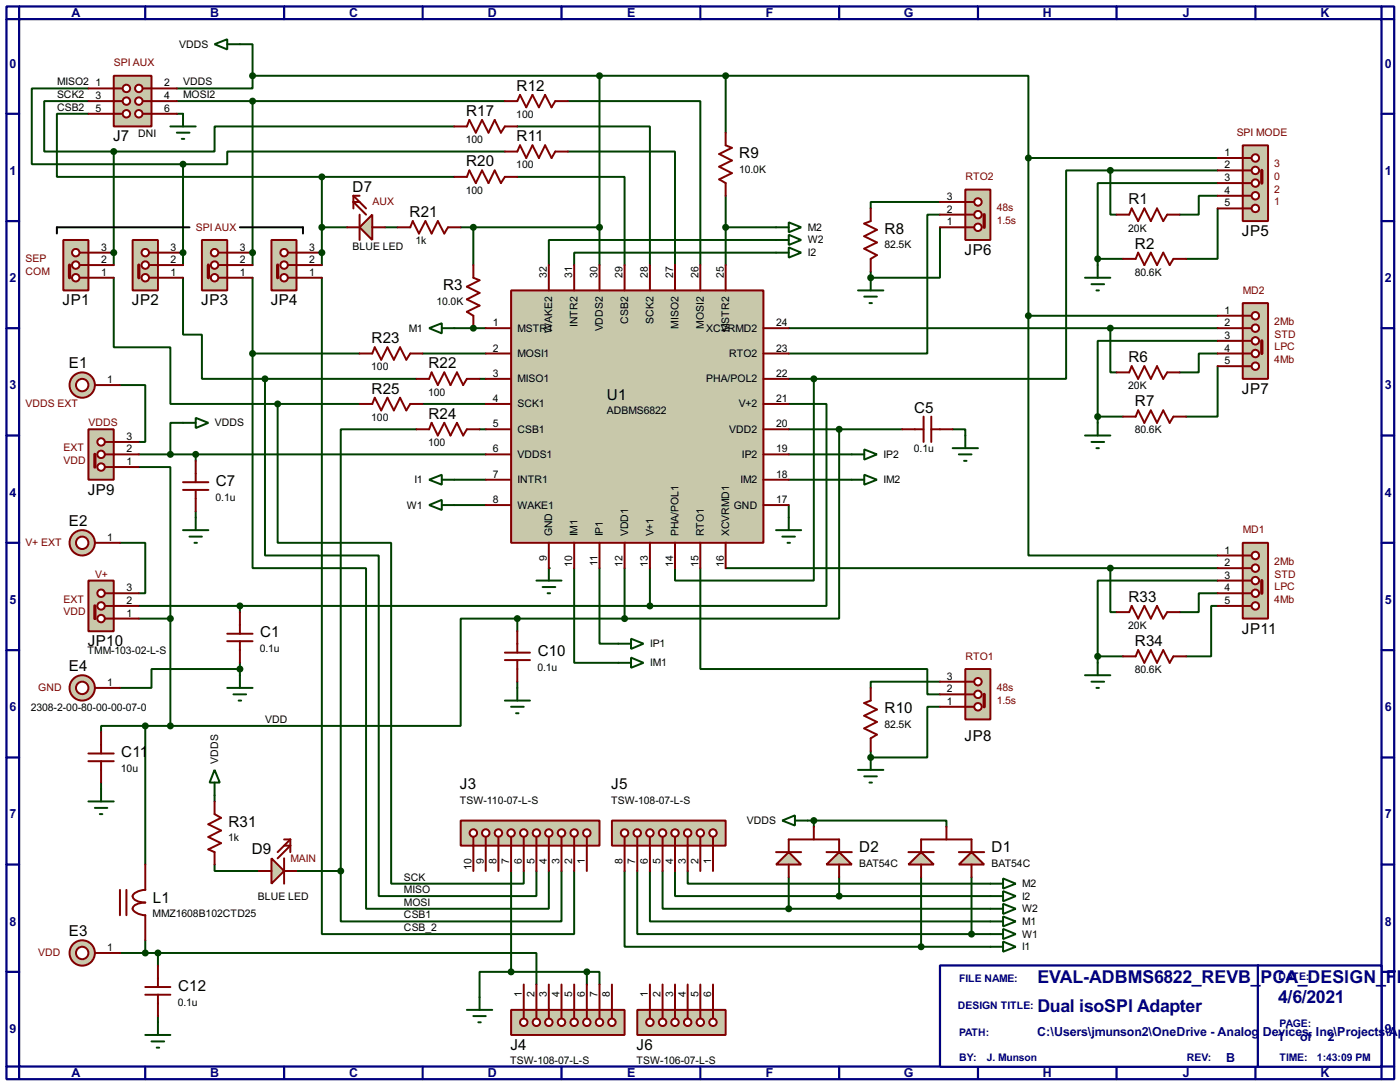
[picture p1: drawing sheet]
<svg xmlns="http://www.w3.org/2000/svg" width="282mm" height="218mm" viewBox="0 0 282 218" stroke-linecap="round" stroke-linejoin="round" font-family="sans-serif">
<defs><g id="words">
<g font-size="4" fill="#000080">
<text x="208.9" y="197.9">EVAL-ADBMS6822_REVB_</text>
<text x="253.8" y="197.9">PCA_DESIGN_</text>
<text x="279" y="197.9">F</text>
<text x="281.2" y="197.9">I</text>
<text x="208.9" y="203.6">Dual isoSPI Adapter</text>
<text x="257.4" y="201.9">4/6/2021</text>
</g>
<g font-size="3.4">
<text x="93.9" y="23.3">R17</text>
<text x="104" y="18.3">R12</text>
<text x="22.8" y="28.5">J7</text>
<text x="104" y="28.5">R11</text>
<text x="93.9" y="33.5">R20</text>
<text x="148.9" y="31.8">R9</text>
<text x="71" y="38.6">D7</text>
<text x="227.2" y="41.2">R1</text>
<text x="82.5" y="43.7">R21</text>
<text x="178.1" y="47.1">R8</text>
<text x="250.1" y="47.5">JP5</text>
<text x="194.2" y="51.3">JP6</text>
<text x="228.5" y="50.1">R2</text>
<text x="89.2" y="58.5">R3</text>
<text x="12.6" y="61.4">JP1</text>
<text x="26.6" y="61.4">JP2</text>
<text x="40.5" y="61.4">JP3</text>
<text x="54.5" y="61.4">JP4</text>
<text x="74.8" y="69.1">R23</text>
<text x="13.9" y="74.1">E1</text>
<text x="86.3" y="74.1">R22</text>
<text x="227.2" y="72.9">R6</text>
<text x="74.8" y="79.3">R25</text>
<text x="122.2" y="80.5">U1</text>
<text x="184.1" y="83.1">C5</text>
<text x="228.5" y="81.8">R7</text>
<text x="250.1" y="79.3">JP7</text>
<text x="86.3" y="84.3">R24</text>
<text x="17.7" y="99.6">JP9</text>
<text x="43.5" y="97.9">C7</text>
<text x="13.9" y="105.9">E2</text>
<text x="227.2" y="121.2">R33</text>
<text x="17.7" y="130.1">JP10</text>
<text x="52.4" y="128.3">C1</text>
<text x="228.5" y="130.1">R34</text>
<text x="250.1" y="127.5">JP11</text>
<text x="13.9" y="135.1">E4</text>
<text x="108.3" y="132.1">C10</text>
<text x="178.1" y="143.6">R10</text>
<text x="194.2" y="149.1">JP8</text>
<text x="24.4" y="152.5">C11</text>
<text x="92.6" y="158.8">J3</text>
<text x="123.1" y="158.8">J5</text>
<text x="46" y="166.4">R31</text>
<text x="50.7" y="172">D9</text>
<text x="173" y="171.5">D2</text>
<text x="199.7" y="171.5">D1</text>
<text x="30.8" y="181.7">L1</text>
<text x="13.9" y="188.5">E3</text>
<text x="35.9" y="199.5">C12</text>
<text x="102.8" y="211.3">J4</text>
<text x="128.2" y="211.3">J6</text>
</g>
<g font-size="2.8" fill="#000080">
<text x="14.4" y="3.4">A</text>
<text x="42.3" y="3.4">B</text>
<text x="70.3" y="3.4">C</text>
<text x="98.2" y="3.4">D</text>
<text x="126.2" y="3.4">E</text>
<text x="154.2" y="3.4">F</text>
<text x="181.9" y="3.4">G</text>
<text x="210" y="3.4">H</text>
<text x="238.1" y="3.4">J</text>
<text x="265.9" y="3.4">K</text>
<text x="1.9" y="13.6">0</text>
<text x="278.8" y="13.6">0</text>
<text x="1.9" y="35.2">1</text>
<text x="278.8" y="35.2">1</text>
<text x="1.9" y="56.8">2</text>
<text x="278.8" y="56.8">2</text>
<text x="1.9" y="78.3">3</text>
<text x="278.8" y="78.3">3</text>
<text x="1.9" y="100">4</text>
<text x="278.8" y="100">4</text>
<text x="1.9" y="121.6">5</text>
<text x="278.8" y="121.6">5</text>
<text x="1.9" y="143.1">6</text>
<text x="278.8" y="143.1">6</text>
<text x="1.9" y="164.7">7</text>
<text x="278.8" y="164.7">7</text>
<text x="1.9" y="186.3">8</text>
<text x="278.8" y="186.3">8</text>
<text x="1.9" y="207.9">9</text>
<text x="208.8" y="208.6">C:\Users\jmunson2\OneDrive - Analog</text>
<text x="254.2" y="208.6">Devices, Inc\Projects</text>
<text x="257.2" y="209.6">1</text>
<text x="261.8" y="209.6">of</text>
<text x="267.4" y="209.6">2</text>
<text x="278.8" y="207.9">9</text>
<text x="278.9" y="208.6">\A</text>
<text x="281.5" y="208.6">p</text>
<text x="246.8" y="213.7">B</text>
<text x="14.4" y="216.8">A</text>
<text x="42.3" y="216.8">B</text>
<text x="70.3" y="216.8">C</text>
<text x="98.2" y="216.8">D</text>
<text x="126.2" y="216.8">E</text>
<text x="154.2" y="216.8">F</text>
<text x="181.9" y="216.8">G</text>
<text x="210" y="216.8">H</text>
<text x="238.1" y="216.8">J</text>
<text x="265.9" y="216.8">K</text>
</g>
<g font-size="2.4">
<text x="36.1" y="9.6">VDDS</text>
<text x="11.5" y="17.2">MISO2</text>
<text x="19.2" y="17.4">1</text>
<text x="33.1" y="17.4">2</text>
<text x="36.9" y="17.2">VDDS</text>
<text x="11.5" y="19.8">SCK2</text>
<text x="11.5" y="22.3">CSB2</text>
<text x="19.2" y="20">3</text>
<text x="19.2" y="22.5">5</text>
<text x="33.1" y="20">4</text>
<text x="33.1" y="22.5">6</text>
<text x="36.9" y="19.8">MOSI2</text>
<text x="104" y="23.7">100</text>
<text x="27.8" y="27.5">DNI</text>
<text x="93.8" y="28.8">100</text>
<text x="104" y="33.9">100</text>
<text x="148.8" y="34.8">10.0K</text>
<text x="246.6" y="31.4">1</text>
<text x="246.6" y="33.9">2</text>
<text x="93.8" y="39">100</text>
<text x="190.7" y="40.2">3</text>
<text x="246.6" y="36.4">3</text>
<text x="246.6" y="39">4</text>
<text x="246.6" y="41.6">5</text>
<text x="162.6" y="46.5">M2</text>
<text x="190.7" y="45.4">1</text>
<text x="190.7" y="42.8">2</text>
<text x="227.2" y="46.6">20K</text>
<text x="20.4" y="52.9">2</text>
<text x="20.4" y="50.4">3</text>
<text x="34.3" y="52.9">2</text>
<text x="34.3" y="50.4">3</text>
<text x="48.3" y="52.9">2</text>
<text x="48.3" y="50.4">3</text>
<text x="62.3" y="52.9">2</text>
<text x="62.3" y="50.4">3</text>
<text x="71" y="50.4">BLUE LED</text>
<text x="83.7" y="49.1">1k</text>
<text x="162.6" y="49">W2</text>
<text x="162.6" y="51.5">I2</text>
<text x="178.1" y="50">82.5K</text>
<text x="20.4" y="55.5">1</text>
<text x="34.3" y="55.5">1</text>
<text x="48.3" y="55.5">1</text>
<text x="62.3" y="55.5">1</text>
<text x="110.1" y="55.9" transform="rotate(-90 110.1 55.9)">32</text>
<text x="115.2" y="55.9" transform="rotate(-90 115.2 55.9)">31</text>
<text x="120.3" y="55.9" transform="rotate(-90 120.3 55.9)">30</text>
<text x="125.4" y="55.9" transform="rotate(-90 125.4 55.9)">29</text>
<text x="130.5" y="55.9" transform="rotate(-90 130.5 55.9)">28</text>
<text x="135.5" y="55.9" transform="rotate(-90 135.5 55.9)">27</text>
<text x="140.6" y="55.9" transform="rotate(-90 140.6 55.9)">26</text>
<text x="145.7" y="55.9" transform="rotate(-90 145.7 55.9)">25</text>
<text x="228.5" y="55.4">80.6K</text>
<text x="87.9" y="61.4">10.0K</text>
<text x="99.2" y="65.6">1</text>
<text x="116.3" y="65.8" transform="rotate(-90 116.3 65.8)">INTR2</text>
<text x="126.5" y="65.2" transform="rotate(-90 126.5 65.2)">CSB2</text>
<text x="131.6" y="65.2" transform="rotate(-90 131.6 65.2)">SCK2</text>
<text x="156.3" y="65.6">24</text>
<text x="246.6" y="63.1">1</text>
<text x="246.6" y="65.6">2</text>
<text x="82.3" y="66.7">M1</text>
<text x="99.2" y="70.8">2</text>
<text x="104.2" y="66.7">MSTR1</text>
<text x="104.2" y="71.9">MOSI1</text>
<text x="111.2" y="67" transform="rotate(-90 111.2 67)">WAKE2</text>
<text x="121.4" y="66.7" transform="rotate(-90 121.4 66.7)">VDDS2</text>
<text x="136.6" y="66.1" transform="rotate(-90 136.6 66.1)">MISO2</text>
<text x="141.7" y="66.1" transform="rotate(-90 141.7 66.1)">MOSI2</text>
<text x="142.2" y="66.7">XCVRMD2</text>
<text x="146.8" y="71.9">RTO2</text>
<text x="146.8" y="66.8" transform="rotate(-90 146.8 66.8)">MSTR2</text>
<text x="156.3" y="70.8">23</text>
<text x="246.6" y="68.2">3</text>
<text x="246.6" y="70.8">4</text>
<text x="21.6" y="77.1">1</text>
<text x="74.8" y="74.5">100</text>
<text x="99.2" y="75.8">3</text>
<text x="104.2" y="76.9">MISO1</text>
<text x="142.2" y="76.9">PHA/POL2</text>
<text x="156.3" y="75.8">22</text>
<text x="246.6" y="73.3">5</text>
<text x="86.2" y="79.6">100</text>
<text x="99.2" y="80.9">4</text>
<text x="104.2" y="82">SCK1</text>
<text x="122.2" y="83.4">ADBMS6822</text>
<text x="148.7" y="82">V+2</text>
<text x="156.3" y="80.9">21</text>
<text x="227.2" y="78.3">20K</text>
<text x="25.5" y="88.5">3</text>
<text x="43.2" y="85.8">VDDS</text>
<text x="74.8" y="84.7">100</text>
<text x="86.2" y="89.8">100</text>
<text x="99.2" y="86">5</text>
<text x="104.2" y="87.1">CSB1</text>
<text x="146.8" y="87.1">VDD2</text>
<text x="156.3" y="86">20</text>
<text x="228.5" y="87.2">80.6K</text>
<text x="25.5" y="93.6">1</text>
<text x="25.5" y="91.1">2</text>
<text x="99.2" y="91.1">6</text>
<text x="104.2" y="92.2">VDDS1</text>
<text x="149.4" y="92.2">IP2</text>
<text x="156.3" y="91.1">19</text>
<text x="177.9" y="92.2">IP2</text>
<text x="184" y="91.1">0.1u</text>
<text x="43.4" y="100.8">0.1u</text>
<text x="83.4" y="97.3">I1</text>
<text x="99.2" y="96.2">7</text>
<text x="99.2" y="101.2">8</text>
<text x="104.2" y="97.3">INTR1</text>
<text x="149.1" y="97.3">IM2</text>
<text x="156.3" y="101.2">17</text>
<text x="156.3" y="96.2">18</text>
<text x="177.9" y="97.3">IM2</text>
<text x="81.9" y="102.4">W1</text>
<text x="104.2" y="102.4">WAKE1</text>
<text x="111.2" y="108" transform="rotate(-90 111.2 108)">GND</text>
<text x="116.3" y="108" transform="rotate(-90 116.3 108)">IM1</text>
<text x="121.4" y="108" transform="rotate(-90 121.4 108)">IP1</text>
<text x="126.5" y="108" transform="rotate(-90 126.5 108)">VDD1</text>
<text x="131.6" y="108" transform="rotate(-90 131.6 108)">V+1</text>
<text x="136.6" y="108" transform="rotate(-90 136.6 108)">PHA/POL1</text>
<text x="141.7" y="108" transform="rotate(-90 141.7 108)">RTO1</text>
<text x="146.8" y="108" transform="rotate(-90 146.8 108)">XCVRMD1</text>
<text x="147.7" y="102.4">GND</text>
<text x="21.6" y="108.9">1</text>
<text x="110.1" y="113" transform="rotate(-90 110.1 113)">9</text>
<text x="120.3" y="114" transform="rotate(-90 120.3 114)">11</text>
<text x="246.6" y="111.4">1</text>
<text x="246.6" y="114">2</text>
<text x="25.5" y="119">3</text>
<text x="115.2" y="114.1" transform="rotate(-90 115.2 114.1)">10</text>
<text x="125.4" y="114.1" transform="rotate(-90 125.4 114.1)">12</text>
<text x="130.5" y="114.1" transform="rotate(-90 130.5 114.1)">13</text>
<text x="135.5" y="114.1" transform="rotate(-90 135.5 114.1)">14</text>
<text x="140.6" y="114.1" transform="rotate(-90 140.6 114.1)">15</text>
<text x="145.7" y="114.1" transform="rotate(-90 145.7 114.1)">16</text>
<text x="246.6" y="116.5">3</text>
<text x="246.6" y="119">4</text>
<text x="25.5" y="124.1">1</text>
<text x="25.5" y="121.6">2</text>
<text x="246.6" y="121.6">5</text>
<text x="17.6" y="131.7">TMM-103-02-L-S</text>
<text x="52.3" y="131.3">0.1u</text>
<text x="130.9" y="130.3">IP1</text>
<text x="227.2" y="126.6">20K</text>
<text x="108.2" y="135.1">0.1u</text>
<text x="130.9" y="134.1">IM1</text>
<text x="190.7" y="136.8">3</text>
<text x="228.5" y="135.5">80.6K</text>
<text x="6.2" y="143.1">2308-2-00-80-00-00-07-0</text>
<text x="21.6" y="138.1">1</text>
<text x="190.7" y="141.9">1</text>
<text x="190.7" y="139.4">2</text>
<text x="53.4" y="145.5">VDD</text>
<text x="178.1" y="146.5">82.5K</text>
<text x="24.4" y="155.4">10u</text>
<text x="43.9" y="153.7" transform="rotate(-90 43.9 153.7)">VDDS</text>
<text x="92.6" y="161.8">TSW-110-07-L-S</text>
<text x="123" y="161.8">TSW-108-07-L-S</text>
<text x="150.4" y="165.9">VDDS</text>
<text x="45.9" y="169.4">1k</text>
<text x="97.4" y="173.9" transform="rotate(-90 97.4 173.9)">9</text>
<text x="100" y="173.9" transform="rotate(-90 100 173.9)">8</text>
<text x="102.5" y="173.9" transform="rotate(-90 102.5 173.9)">7</text>
<text x="105.1" y="173.9" transform="rotate(-90 105.1 173.9)">6</text>
<text x="107.6" y="173.9" transform="rotate(-90 107.6 173.9)">5</text>
<text x="110.1" y="173.9" transform="rotate(-90 110.1 173.9)">4</text>
<text x="112.7" y="173.9" transform="rotate(-90 112.7 173.9)">3</text>
<text x="115.2" y="173.9" transform="rotate(-90 115.2 173.9)">2</text>
<text x="117.8" y="173.9" transform="rotate(-90 117.8 173.9)">1</text>
<text x="125.4" y="173.9" transform="rotate(-90 125.4 173.9)">8</text>
<text x="127.9" y="173.9" transform="rotate(-90 127.9 173.9)">7</text>
<text x="130.5" y="173.9" transform="rotate(-90 130.5 173.9)">6</text>
<text x="133" y="173.9" transform="rotate(-90 133 173.9)">5</text>
<text x="135.5" y="173.9" transform="rotate(-90 135.5 173.9)">4</text>
<text x="138.1" y="173.9" transform="rotate(-90 138.1 173.9)">3</text>
<text x="140.6" y="173.9" transform="rotate(-90 140.6 173.9)">2</text>
<text x="143.2" y="173.9" transform="rotate(-90 143.2 173.9)">1</text>
<text x="81.3" y="179.8">MISO</text>
<text x="81.3" y="177.3">SCK</text>
<text x="94.9" y="175.1" transform="rotate(-90 94.9 175.1)">10</text>
<text x="173" y="174.5">BAT54C</text>
<text x="199.6" y="174.5">BAT54C</text>
<text x="205.8" y="178.6">M2</text>
<text x="30.7" y="184.6">MMZ1608B102CTD25</text>
<text x="51.9" y="181.2">BLUE LED</text>
<text x="81.3" y="184.9">CSB1</text>
<text x="81.3" y="182.3">MOSI</text>
<text x="205.8" y="181.1">I2</text>
<text x="205.8" y="183.6">W2</text>
<text x="21.6" y="191.4">1</text>
<text x="81.3" y="187.4">CSB_2</text>
<text x="205.8" y="186.2">M1</text>
<text x="205.8" y="188.7">W1</text>
<text x="205.8" y="191.3">I1</text>
<text x="35.8" y="202.4">0.1u</text>
<text x="105" y="200.7" transform="rotate(-90 105 200.7)">1</text>
<text x="107.6" y="200.7" transform="rotate(-90 107.6 200.7)">2</text>
<text x="110.1" y="200.7" transform="rotate(-90 110.1 200.7)">3</text>
<text x="112.6" y="200.7" transform="rotate(-90 112.6 200.7)">4</text>
<text x="115.2" y="200.7" transform="rotate(-90 115.2 200.7)">5</text>
<text x="117.8" y="200.7" transform="rotate(-90 117.8 200.7)">6</text>
<text x="120.3" y="200.7" transform="rotate(-90 120.3 200.7)">7</text>
<text x="122.8" y="200.7" transform="rotate(-90 122.8 200.7)">8</text>
<text x="130.5" y="200.7" transform="rotate(-90 130.5 200.7)">1</text>
<text x="133" y="200.7" transform="rotate(-90 133 200.7)">2</text>
<text x="135.5" y="200.7" transform="rotate(-90 135.5 200.7)">3</text>
<text x="138" y="200.7" transform="rotate(-90 138 200.7)">4</text>
<text x="140.6" y="200.7" transform="rotate(-90 140.6 200.7)">5</text>
<text x="143.2" y="200.7" transform="rotate(-90 143.2 200.7)">6</text>
<text x="102.7" y="214.2">TSW-108-07-L-S</text>
<text x="128.1" y="214.2">TSW-106-07-L-S</text>
</g>
<g font-size="2.4" fill="#800000">
<text x="22.9" y="13.4">SPI AUX</text>
<text x="249" y="27.4">SPI MODE</text>
<text x="256.6" y="33.7">3</text>
<text x="75" y="41.3">AUX</text>
<text x="194.4" y="36.2">RTO2</text>
<text x="256.6" y="36.2">0</text>
<text x="256.6" y="38.8">2</text>
<text x="256.6" y="41.3">1</text>
<text x="39.4" y="46.4">SPI AUX</text>
<text x="200.7" y="42.6">48s</text>
<text x="200.7" y="45.1">1.5s</text>
<text x="5.1" y="52.8">SEP</text>
<text x="5.1" y="55.3">COM</text>
<text x="250.2" y="59.1">MD2</text>
<text x="256.6" y="65.5">2Mb</text>
<text x="256.6" y="68">STD</text>
<text x="256.6" y="70.5">LPC</text>
<text x="256.6" y="73">4Mb</text>
<text x="5.1" y="82">VDDS EXT</text>
<text x="17.8" y="85.7">VDDS</text>
<text x="12.8" y="90.8">EXT</text>
<text x="12.8" y="93.4">VDD</text>
<text x="250.2" y="107.4">MD1</text>
<text x="5.1" y="109.9">V+ EXT</text>
<text x="256.6" y="113.7">2Mb</text>
<text x="19.1" y="116.3">V+</text>
<text x="256.6" y="116.3">STD</text>
<text x="256.6" y="118.8">LPC</text>
<text x="12.8" y="121.3">EXT</text>
<text x="12.8" y="123.9">VDD</text>
<text x="256.6" y="121.3">4Mb</text>
<text x="194.4" y="132.8">RTO1</text>
<text x="7.7" y="139.1">GND</text>
<text x="200.7" y="139.1">48s</text>
<text x="200.7" y="141.7">1.5s</text>
<text x="58.5" y="173.4">MAIN</text>
<text x="7.7" y="192.5">VDD</text>
</g>
<g font-size="2.4" fill="#000080">
<text x="193.1" y="197.7">FILE NAME:</text>
<text x="257.4" y="197.2">DATE:</text>
<text x="192.8" y="203.1">DESIGN TITLE:</text>
<text x="193.1" y="208.5">PATH:</text>
<text x="257.6" y="206.6">PAGE:</text>
<text x="193.1" y="213.5">BY:</text>
<text x="198.7" y="213.5">J. Munson</text>
<text x="238.9" y="213.5">REV:</text>
<text x="257.6" y="213.5">TIME:</text>
<text x="265.2" y="213.5">1:43:09 PM</text>
</g>
</g></defs>
<g fill="none" stroke="#000080" stroke-width=".45">
<path d="M1.3 1.3h279.4v215.9h-279.4zM3.9 3.9h274.3v210.8h-274.3zM3.9 1.3v2.6h-2.6M29.3 1.3v2.6M57.2 1.3v2.6M85.1 1.3v2.6M113.1 1.3v2.6M141 1.3v2.6M169 1.3v2.6M196.9 1.3v2.6M224.8 1.3v2.6M252.8 1.3v2.6"/>
<path d="M278.2 1.3v2.6h2.5M1.3 22.9h2.6M278.2 22.9h2.5M1.3 44.5h2.6M278.2 44.5h2.5M1.3 66.1h2.6M278.2 66.1h2.5M1.3 87.7h2.6M278.2 87.7h2.5M1.3 109.3h2.6M278.2 109.3h2.5M1.3 130.9h2.6"/>
<path d="M278.2 130.9h2.5M1.3 152.5h2.6M278.2 152.5h2.5M1.3 174h2.6M278.2 174h2.5M1.3 195.6h2.6M278.2 195.6h2.5M1.3 214.7h2.6v2.5M29.3 214.7v2.5M57.2 214.7v2.5M85.1 214.7v2.5M113.1 214.7v2.5"/>
<path d="M141 214.7v2.5M169 214.7v2.5M196.9 214.7v2.5M224.8 214.7v2.5M252.8 214.7v2.5M280.7 214.7h-2.5v2.5"/>
</g>
<path d="M189.3 194.3h88.9v20.4h-88.9z" fill="#fff" stroke="#000080" stroke-width=".45"/>
<path d="M253.3 194.3v20.4" fill="none" stroke="#000080" stroke-width=".45"/>
<g fill="none" stroke="#004000" stroke-width=".4">
<path d="M146.1 39.4v6.4h10.2M91.5 66.1h3.8M181.7 86.4h-12.7v38.1h-64.8v2.6M191.8 86.4h2.6v1.3M104.2 137.2v1.3M20.4 157.5v1.3M43.2 174v1.3h8.9M59.7 175.3h8.9v10.2h44.5v-10.2M102.9 175.3v20.3M130.9 175.3v10.2h68.5M138.5 175.3v2.6h60.9M102.9 195.6h-6.3v5.1"/>
<path d="M102.9 195.6h15.3M118.2 195.6h2.5v2.6M118.2 195.6v2.6"/>
</g>
<circle cx="95.3" cy="66.1" r=".2" fill="#004000"/>
<g fill="none" stroke="#004000" stroke-width=".4">
<path d="M104.2 25.5h26.7v27.9M114.4 20.4h26.6v33M114.4 30.5h21.5v22.9M146.1 45.8v7.6M156.3 50.9h-40.7v2.5M156.3 48.3h-45.8v5.1M95.3 66.1h2.5M158.8 76.3h5.1M91.5 96.6h6.3M158.8 81.3h7.6v40.7h-35.5M158.8 86.4h10.2M24.2 109.3h5.1v10.1h-1.3"/>
<path d="M91.5 101.7h6.3M104.2 124.5h-11.4v21.6h-58.5"/>
</g>
<circle cx="110.5" cy="114.4" r=".2" fill="#004000"/>
<g fill="none" stroke="#004000" stroke-width=".4">
<path d="M17.8 17.8h-11.4v15.3h39.4v-2.6h55.9M17.8 20.4h-8.9v10.1h14M22.9 30.5v20.4M35.6 22.9h1.3M35.6 20.4h66.1M91.5 25.5h-48.3v5h-20.3M104.2 35.6h21.6v17.8M64.8 55.9v132.1h50.8v-12.7M64.8 45.8h5.1M77.5 45.8h2.6M24.2 77.5h5.1v11.5h-1.3M163.9 76.3v40.6h-28v-2.5"/>
<path d="M28 94h6.3v30.5M28 91.5h69.8M36.9 85.1h-2.6v6.4M39.4 91.5v1.3M39.4 102.9v1.3M125.8 114.4v10.1M130.9 114.4v7.6h-102.9M28 124.5h6.3M34.3 124.5v21.6h-5M48.3 134.7h-17.8v3.8h-6.3M48.3 122v1.2M48.3 133.4v2.5"/>
<path d="M29.3 146.1h-8.9v1.3M29.3 146.1v27.9M125.8 175.3v15.3h59.7M128.3 175.3v12.7h67.3M133.4 175.3v7.6h25.4M135.9 175.3v5.1h33.1M158.8 176.6v6.3M162.6 165.2h1.3M163.9 165.2h26.7v1.2M163.9 165.2v1.2M169 176.6v3.8M185.5 176.6v14"/>
<path d="M195.6 176.6v11.4M158.8 182.9h40.6M169 180.4h30.4M185.5 190.6h13.9M195.6 188h3.8"/>
</g>
<circle cx="22.9" cy="50.9" r=".2" fill="#004000"/>
<path d="M36.9 33.1v17.8M22.9 50.9v2.5" fill="none" stroke="#004000" stroke-width=".4"/>
<circle cx="36.9" cy="50.9" r=".2" fill="#004000"/>
<path d="M50.9 20.4v30.5M36.9 50.9v2.5" fill="none" stroke="#004000" stroke-width=".4"/>
<circle cx="50.9" cy="50.9" r=".2" fill="#004000"/>
<path d="M50.9 50.9v2.5M64.8 45.8v5.1" fill="none" stroke="#004000" stroke-width=".4"/>
<circle cx="64.8" cy="50.9" r=".2" fill="#004000"/>
<g fill="none" stroke="#004000" stroke-width=".4">
<path d="M223.6 34.3v8.9h1.2M223.6 34.3h-8.9v42h-50.8M223.6 34.3h21.6M245.2 39.4h-3.8v3.8h-3.9M245.2 36.9h-24.2v15.2M245.2 31.8h-38.1v31.8M64.8 50.9v2.5M175.3 54.7v1.2M189.3 43.2h-2.6v28h-27.9M189.3 40.7h-14v1.3M221 52.1v1.3M221 52.1h5.1"/>
<path d="M245.2 42v10.1h-6.4M158.8 66.1h86.4M207.1 63.6v48.2h38.1M207.1 63.6h38.1M223.6 66.1v8.9h1.2M245.2 71.2h-3.8v3.8h-3.9M245.2 73.7v10.2h-6.4M245.2 68.6h-24.2v15.3M158.8 91.5h12.7M158.8 96.6h12.7M221 83.9v1.2M221 83.9h5.1"/>
<path d="M115.6 114.4v19h8.9M120.7 114.4v15.2h3.8M146.1 114.4h99.1M223.6 114.4v8.8h1.2M245.2 119.4h-3.8v3.8h-3.9M245.2 116.9h-24.2v15.2M221 132.1v1.3M221 132.1h5.1M245.2 122h-1.3v10.1h-5.1"/>
</g>
<circle cx="175.3" cy="55.9" r=".2" fill="#004000"/>
<path d="M189.3 45.8v10.1h-14M141 114.4v20.3h45.7v5.1h2.6M189.3 137.2h-14v1.3M175.3 151.2v1.3" fill="none" stroke="#004000" stroke-width=".4"/>
<circle cx="175.3" cy="152.5" r=".2" fill="#004000"/>
<g fill="none" stroke="#004000" stroke-width=".4">
<path d="M48.3 8.9h2.6v6.4M50.9 15.3v2.5h-15.3M50.9 15.3h95.2M120.7 15.3v38.1M146.1 15.3h61v16.5M146.1 15.3v11.4M17.8 22.9h-6.3v12.7h53.3M64.8 35.6v10.2M64.8 35.6h26.7M22.9 55.9v14h11.4v11.4h21.6M36.9 55.9v11.5h3.8v8.9h12.7M50.9 55.9v15.3"/>
<path d="M92.8 45.8h27.9M95.3 45.8v7.6M50.9 71.2v43.2h22.8v68.5h36.8v-7.6M50.9 71.2h21.5M53.4 76.3v35.5h22.9v68.6h31.7v-5.1M53.4 76.3h30.5M85.1 71.2h12.7M96.6 76.3h1.2M55.9 81.3v28h22.9v68.6h26.7v-2.6M55.9 81.3h16.5M83.9 86.4h-15.3v88.9M85.1 81.3h12.7"/>
<path d="M96.6 86.4h1.2M158.8 101.7v2.5M104.2 138.5v2.5M20.4 158.8v2.5M101.7 141h5M102.9 142.3h2.6M103.9 143.6h.5M189.3 142.3h-2.6v10.2h-11.4M17.8 161.3h5.1M19.1 162.6h2.5M20.1 163.9h.5M43.2 160.1v1.2"/>
<path d="M24.2 191.8h7.6M29.3 189.3v2.5M31.8 191.8h76.2v6.4M31.8 191.8v2.6M31.8 204.5v1.3"/>
</g>
<path d="M181.7 86.4h4.3M186 83.9v5.1M187.5 83.9v5.1M187.5 86.4h4.3M43.2 161.3v2.6l1.3 .7-2.5 1.3 2.5 1.3-2.5 1.3 2.5 1.2-2.5 1.3 1.2 .5v2.5M29.3 198.7h5M31.8 194.4v4.3M29.3 200.2h5M31.8 200.2v4.3" fill="none" stroke="#800000" stroke-width=".4"/>
<path d="M128.3 203.3h17.8v5h-17.8z" fill="#c8c8aa" stroke="#800000" stroke-width=".4"/>
<path d="M130.9 203.3v1.7" fill="none" stroke="#800000" stroke-width=".4"/>
<circle cx="130.8" cy="205.8" r=".75" fill="#feffff" stroke="#800000" stroke-width=".4"/>
<path d="M133.4 203.3v1.7" fill="none" stroke="#800000" stroke-width=".4"/>
<circle cx="133.4" cy="205.8" r=".75" fill="#feffff" stroke="#800000" stroke-width=".4"/>
<path d="M135.9 203.3v1.7" fill="none" stroke="#800000" stroke-width=".4"/>
<circle cx="135.9" cy="205.8" r=".75" fill="#feffff" stroke="#800000" stroke-width=".4"/>
<path d="M138.5 203.3v1.7" fill="none" stroke="#800000" stroke-width=".4"/>
<circle cx="138.4" cy="205.8" r=".75" fill="#feffff" stroke="#800000" stroke-width=".4"/>
<path d="M141 203.3v1.7" fill="none" stroke="#800000" stroke-width=".4"/>
<circle cx="141" cy="205.8" r=".75" fill="#feffff" stroke="#800000" stroke-width=".4"/>
<path d="M143.6 203.3v1.7" fill="none" stroke="#800000" stroke-width=".4"/>
<circle cx="143.5" cy="205.8" r=".75" fill="#feffff" stroke="#800000" stroke-width=".4"/>
<path d="M130.9 198.2v5.1M133.4 198.2v5.1M135.9 198.2v5.1M138.5 198.2v5.1M141 198.2v5.1M143.6 198.2v5.1" fill="none" stroke="#800000" stroke-width=".4"/>
<path d="M92.8 165.2h27.9v5h-27.9z" fill="#c8c8aa" stroke="#800000" stroke-width=".4"/>
<path d="M118.2 168.5v1.7" fill="none" stroke="#800000" stroke-width=".4"/>
<circle cx="118.1" cy="167.7" r=".75" fill="#feffff" stroke="#800000" stroke-width=".4"/>
<path d="M115.6 168.5v1.7" fill="none" stroke="#800000" stroke-width=".4"/>
<circle cx="115.6" cy="167.7" r=".75" fill="#feffff" stroke="#800000" stroke-width=".4"/>
<path d="M113.1 168.5v1.7" fill="none" stroke="#800000" stroke-width=".4"/>
<circle cx="113" cy="167.7" r=".75" fill="#feffff" stroke="#800000" stroke-width=".4"/>
<path d="M110.5 168.5v1.7" fill="none" stroke="#800000" stroke-width=".4"/>
<circle cx="110.5" cy="167.7" r=".75" fill="#feffff" stroke="#800000" stroke-width=".4"/>
<path d="M108 168.5v1.7" fill="none" stroke="#800000" stroke-width=".4"/>
<circle cx="108" cy="167.7" r=".75" fill="#feffff" stroke="#800000" stroke-width=".4"/>
<path d="M105.5 168.5v1.7" fill="none" stroke="#800000" stroke-width=".4"/>
<circle cx="105.4" cy="167.7" r=".75" fill="#feffff" stroke="#800000" stroke-width=".4"/>
<path d="M102.9 168.5v1.7" fill="none" stroke="#800000" stroke-width=".4"/>
<circle cx="102.9" cy="167.7" r=".75" fill="#feffff" stroke="#800000" stroke-width=".4"/>
<path d="M100.4 168.5v1.7" fill="none" stroke="#800000" stroke-width=".4"/>
<circle cx="100.3" cy="167.7" r=".75" fill="#feffff" stroke="#800000" stroke-width=".4"/>
<path d="M97.8 168.5v1.7" fill="none" stroke="#800000" stroke-width=".4"/>
<circle cx="97.8" cy="167.7" r=".75" fill="#feffff" stroke="#800000" stroke-width=".4"/>
<path d="M95.3 168.5v1.7" fill="none" stroke="#800000" stroke-width=".4"/>
<circle cx="95.3" cy="167.7" r=".75" fill="#feffff" stroke="#800000" stroke-width=".4"/>
<path d="M95.3 170.2v5.1M97.8 170.2v5.1M100.4 170.2v5.1M102.9 170.2v5.1M105.5 170.2v5.1M108 170.2v5.1M110.5 170.2v5.1M113.1 170.2v5.1M115.6 170.2v5.1M118.2 170.2v5.1" fill="none" stroke="#800000" stroke-width=".4"/>
<path d="M123.2 165.2h22.9v5h-22.9z" fill="#c8c8aa" stroke="#800000" stroke-width=".4"/>
<path d="M143.6 168.5v1.7" fill="none" stroke="#800000" stroke-width=".4"/>
<circle cx="143.5" cy="167.7" r=".75" fill="#feffff" stroke="#800000" stroke-width=".4"/>
<path d="M141 168.5v1.7" fill="none" stroke="#800000" stroke-width=".4"/>
<circle cx="141" cy="167.7" r=".75" fill="#feffff" stroke="#800000" stroke-width=".4"/>
<path d="M138.5 168.5v1.7" fill="none" stroke="#800000" stroke-width=".4"/>
<circle cx="138.4" cy="167.7" r=".75" fill="#feffff" stroke="#800000" stroke-width=".4"/>
<path d="M135.9 168.5v1.7" fill="none" stroke="#800000" stroke-width=".4"/>
<circle cx="135.9" cy="167.7" r=".75" fill="#feffff" stroke="#800000" stroke-width=".4"/>
<path d="M133.4 168.5v1.7" fill="none" stroke="#800000" stroke-width=".4"/>
<circle cx="133.4" cy="167.7" r=".75" fill="#feffff" stroke="#800000" stroke-width=".4"/>
<path d="M130.9 168.5v1.7" fill="none" stroke="#800000" stroke-width=".4"/>
<circle cx="130.8" cy="167.7" r=".75" fill="#feffff" stroke="#800000" stroke-width=".4"/>
<path d="M128.3 168.5v1.7" fill="none" stroke="#800000" stroke-width=".4"/>
<circle cx="128.3" cy="167.7" r=".75" fill="#feffff" stroke="#800000" stroke-width=".4"/>
<path d="M125.8 168.5v1.7" fill="none" stroke="#800000" stroke-width=".4"/>
<circle cx="125.7" cy="167.7" r=".75" fill="#feffff" stroke="#800000" stroke-width=".4"/>
<path d="M125.8 170.2v5.1M128.3 170.2v5.1M130.9 170.2v5.1M133.4 170.2v5.1M135.9 170.2v5.1M138.5 170.2v5.1M141 170.2v5.1M143.6 170.2v5.1" fill="none" stroke="#800000" stroke-width=".4"/>
<path d="M102.9 203.3h22.9v5h-22.9z" fill="#c8c8aa" stroke="#800000" stroke-width=".4"/>
<path d="M105.5 203.3v1.7" fill="none" stroke="#800000" stroke-width=".4"/>
<circle cx="105.4" cy="205.8" r=".75" fill="#feffff" stroke="#800000" stroke-width=".4"/>
<path d="M108 203.3v1.7" fill="none" stroke="#800000" stroke-width=".4"/>
<circle cx="108" cy="205.8" r=".75" fill="#feffff" stroke="#800000" stroke-width=".4"/>
<path d="M110.5 203.3v1.7" fill="none" stroke="#800000" stroke-width=".4"/>
<circle cx="110.5" cy="205.8" r=".75" fill="#feffff" stroke="#800000" stroke-width=".4"/>
<path d="M113.1 203.3v1.7" fill="none" stroke="#800000" stroke-width=".4"/>
<circle cx="113" cy="205.8" r=".75" fill="#feffff" stroke="#800000" stroke-width=".4"/>
<path d="M115.6 203.3v1.7" fill="none" stroke="#800000" stroke-width=".4"/>
<circle cx="115.6" cy="205.8" r=".75" fill="#feffff" stroke="#800000" stroke-width=".4"/>
<path d="M118.2 203.3v1.7" fill="none" stroke="#800000" stroke-width=".4"/>
<circle cx="118.1" cy="205.8" r=".75" fill="#feffff" stroke="#800000" stroke-width=".4"/>
<path d="M120.7 203.3v1.7" fill="none" stroke="#800000" stroke-width=".4"/>
<circle cx="120.7" cy="205.8" r=".75" fill="#feffff" stroke="#800000" stroke-width=".4"/>
<path d="M123.2 203.3v1.7" fill="none" stroke="#800000" stroke-width=".4"/>
<circle cx="123.2" cy="205.8" r=".75" fill="#feffff" stroke="#800000" stroke-width=".4"/>
<path d="M105.5 198.2v5.1M108 198.2v5.1M110.5 198.2v5.1M113.1 198.2v5.1M115.6 198.2v5.1M118.2 198.2v5.1M120.7 198.2v5.1M123.2 198.2v5.1" fill="none" stroke="#800000" stroke-width=".4"/>
<path d="M94 203.3h5.1M95.3 204.5h2.5M96.3 205.8h.5M96.6 200.7v2.6" fill="none" stroke="#004000" stroke-width=".4"/>
<circle cx="118.1" cy="195.6" r=".5" fill="#004000" stroke="#004000" stroke-width=".4"/>
<path d="M54.7 172.8l2.5 2.5-2.5 2.6z" fill="#c8c8aa" stroke="#800000" stroke-width=".4"/>
<path d="M52.1 175.3h2.6M57.2 172.8v5.1M57.2 170.2h1.3l-2.6 2.6M57.2 169h1.3M57.2 175.3h2.5M58.5 169l-2.6 2.5M58.5 169v2.5" fill="none" stroke="#800000" stroke-width=".4"/>
<circle cx="68.6" cy="175.3" r=".5" fill="#004000" stroke="#004000" stroke-width=".4"/>
<circle cx="16.5" cy="191.8" r="2.55" fill="#c8c8aa" stroke="#800000" stroke-width=".4"/>
<circle cx="16.5" cy="191.8" r="1.25" fill="#feffff" stroke="#800000" stroke-width=".4"/>
<path d="M19.1 191.8h5.1" fill="none" stroke="#800000" stroke-width=".4"/>
<circle cx="16.5" cy="138.5" r="2.55" fill="#c8c8aa" stroke="#800000" stroke-width=".4"/>
<circle cx="16.5" cy="138.5" r="1.25" fill="#feffff" stroke="#800000" stroke-width=".4"/>
<path d="M19.1 138.5h5.1M101.7 132.9h5M101.7 131.4h5M104.2 127.1v4.3M104.2 132.9v4.3M17.8 153.2h5.1M17.8 151.7h5.1M20.4 147.4v4.3M20.4 153.2v4.3" fill="none" stroke="#800000" stroke-width=".4"/>
<g fill="#004000" stroke="#004000" stroke-width=".4">
<circle cx="125.7" cy="124.5" r=".5"/>
<circle cx="104.1" cy="124.5" r=".5"/>
<circle cx="168.9" cy="86.4" r=".5"/>
</g>
<path d="M191.8 90.2h5.1M193.1 91.5h2.5M194.1 92.8h.5M194.4 87.7v2.5M108 116.9h5.1M109.3 118.2h2.5M110.3 119.4h.5M110.5 114.4v2.5" fill="none" stroke="#004000" stroke-width=".4"/>
<circle cx="16.5" cy="109.3" r="2.55" fill="#c8c8aa" stroke="#800000" stroke-width=".4"/>
<circle cx="16.5" cy="109.3" r="1.25" fill="#feffff" stroke="#800000" stroke-width=".4"/>
<path d="M146.1 26.7v2.6l1.3 .5-2.6 1.2 2.6 1.3-2.6 1.3 2.6 1.3-2.6 1.2 1.3 .8v2.5M95.3 53.4v2.5l1.3 .5-2.6 1.3 2.6 1.3-2.6 1.3 2.6 1.2-2.6 1.3 1.3 .8v2.5M19.1 109.3h5.1" fill="none" stroke="#800000" stroke-width=".4"/>
<g fill="#004000" stroke="#004000" stroke-width=".4">
<circle cx="130.8" cy="122" r=".5"/>
<circle cx="102.9" cy="195.6" r=".5"/>
<circle cx="146.1" cy="45.8" r=".5"/>
<circle cx="95.3" cy="66.1" r=".5"/>
</g>
<g fill="none" stroke="#004000" stroke-width=".4">
<path d="M156.3 48.3h2.5M156.3 50.9h2.5M156.3 45.8h2.5M158.8 47.3l2.5 1-2.5 1zM158.8 49.8l2.5 1.1-2.5 1zM158.8 44.8l2.5 1-2.5 1zM86.4 66.1l2.6-1v2zM89 66.1h2.5M86.4 96.6l2.6-1v2zM89 96.6h2.5M86.4 101.7l2.6-1.1v2.1zM89 101.7h2.5"/>
<path d="M45.8 138.5h5.1M47 139.8h2.6M48.3 135.9v2.6M48.1 141h.5M199.4 177.9h2.6M202 176.8l2.5 1.1-2.5 1zM202 179.4l2.5 1-2.5 1zM199.4 180.4h2.6M199.4 182.9h2.6M199.4 185.5h2.6M199.4 188h2.6M199.4 190.6h2.6"/>
<path d="M202 181.9l2.5 1-2.5 1.1zM202 184.5l2.5 1-2.5 1zM202 187l2.5 1-2.5 1zM202 189.5l2.5 1.1-2.5 1z"/>
</g>
<path d="M17.8 116.9h5.1v10.2h-5.1z" fill="#c8c8aa" stroke="#800000" stroke-width=".4"/>
<path d="M21.1 124.5h1.8" fill="none" stroke="#800000" stroke-width=".4"/>
<circle cx="20.3" cy="124.5" r=".75" fill="#feffff" stroke="#800000" stroke-width=".4"/>
<path d="M21.1 122h1.8" fill="none" stroke="#800000" stroke-width=".4"/>
<circle cx="20.3" cy="122" r=".75" fill="#feffff" stroke="#800000" stroke-width=".4"/>
<path d="M21.1 119.4h1.8" fill="none" stroke="#800000" stroke-width=".4"/>
<circle cx="20.3" cy="119.4" r=".75" fill="#feffff" stroke="#800000" stroke-width=".4"/>
<path d="M91.5 25.5h2.5l.5-1.3 1.3 2.5 1.3-2.5 1.3 2.5 1.2-2.5 1.3 2.5 .8-1.2h2.5M101.7 20.4h2.5l.5-1.3 1.3 2.5 1.2-2.5 1.3 2.5 1.3-2.5 1.3 2.5 .7-1.2h2.6M101.7 30.5h2.5l.5-1.2 1.3 2.5 1.2-2.5 1.3 2.5 1.3-2.5 1.3 2.5 .7-1.3h2.6M22.9 119.4h5.1M22.9 124.5h5.1M22.9 122h5.1" fill="none" stroke="#800000" stroke-width=".4"/>
<g fill="#004000" stroke="#004000" stroke-width=".4">
<circle cx="34.3" cy="146.1" r=".5"/>
<circle cx="163.8" cy="76.3" r=".5"/>
</g>
<path d="M19.1 122v2.5" fill="none" stroke="#800000" stroke-width=".65"/>
<path d="M218.5 135.9h5.1M219.8 137.2h2.5M220.8 138.5h.5M221 133.4v2.5" fill="none" stroke="#004000" stroke-width=".4"/>
<path d="M102.9 58.5h50.8v50.8h-50.8z" fill="#c8c8aa" stroke="#800000" stroke-width=".4"/>
<g fill="none" stroke="#800000" stroke-width=".4">
<path d="M110.5 53.4v5.1M115.6 53.4v5.1M120.7 53.4v5.1M125.8 53.4v5.1M130.9 53.4v5.1M135.9 53.4v5.1M141 53.4v5.1M146.1 53.4v5.1M97.8 66.1h5.1M97.8 71.2h5.1M97.8 76.3h5.1M153.7 66.1h5.1"/>
<path d="M153.7 71.2h5.1M153.7 76.3h5.1M97.8 81.3h5.1M97.8 86.4h5.1M97.8 91.5h5.1M97.8 96.6h5.1M153.7 81.3h5.1M153.7 86.4h5.1M153.7 91.5h5.1M153.7 96.6h5.1M97.8 101.7h5.1M110.5 109.3v5.1"/>
<path d="M115.6 109.3v5.1M120.7 109.3v5.1M125.8 109.3v5.1M130.9 109.3v5.1M135.9 109.3v5.1M141 109.3v5.1M146.1 109.3v5.1M153.7 101.7h5.1"/>
</g>
<circle cx="16.5" cy="77.5" r="2.55" fill="#c8c8aa" stroke="#800000" stroke-width=".4"/>
<circle cx="16.5" cy="77.5" r="1.25" fill="#feffff" stroke="#800000" stroke-width=".4"/>
<path d="M19.1 77.5h5.1" fill="none" stroke="#800000" stroke-width=".4"/>
<path d="M17.8 86.4h5.1v10.2h-5.1z" fill="#c8c8aa" stroke="#800000" stroke-width=".4"/>
<path d="M21.1 94h1.8" fill="none" stroke="#800000" stroke-width=".4"/>
<circle cx="20.3" cy="94" r=".75" fill="#feffff" stroke="#800000" stroke-width=".4"/>
<path d="M21.1 91.5h1.8" fill="none" stroke="#800000" stroke-width=".4"/>
<circle cx="20.3" cy="91.5" r=".75" fill="#feffff" stroke="#800000" stroke-width=".4"/>
<path d="M21.1 89h1.8" fill="none" stroke="#800000" stroke-width=".4"/>
<circle cx="20.3" cy="89" r=".75" fill="#feffff" stroke="#800000" stroke-width=".4"/>
<path d="M22.9 94h5.1M22.9 91.5h5.1M22.9 89h5.1M36.9 98.6h5.1M36.9 97.1h5.1M39.4 92.8v4.3M39.4 98.6v4.3M45.8 129.1h5.1M45.8 127.6h5.1M48.3 123.2v4.4M48.3 129.1v4.3" fill="none" stroke="#800000" stroke-width=".4"/>
<path d="M19.1 91.5v2.5" fill="none" stroke="#800000" stroke-width=".65"/>
<g fill="#004000" stroke="#004000" stroke-width=".4">
<circle cx="34.3" cy="124.5" r=".5"/>
<circle cx="39.4" cy="91.5" r=".5"/>
<circle cx="48.3" cy="122" r=".5"/>
<circle cx="48.3" cy="134.7" r=".5"/>
<circle cx="34.3" cy="91.5" r=".5"/>
</g>
<path d="M43.2 8.9l2.6-1v2.1zM45.8 8.9h2.5M36.9 85.1h2.5M39.4 84.1l2.6 1-2.6 1.1zM36.9 106.7h5.1M38.2 108h2.5M39.2 109.3h.5M39.4 104.2v2.5M157.5 165.2l2.6-1.1v2.1zM160.1 165.2h2.5" fill="none" stroke="#004000" stroke-width=".4"/>
<path d="M156.3 174l2.5-2.5 2.5 2.5z" fill="#c8c8aa" stroke="#800000" stroke-width=".4"/>
<path d="M156.3 171.5h5" fill="none" stroke="#800000" stroke-width=".4"/>
<path d="M166.4 174l2.6-2.5 2.5 2.5z" fill="#c8c8aa" stroke="#800000" stroke-width=".4"/>
<path d="M158.8 171.5v-2.5h10.2v2.5M158.8 174v2.6M163.9 166.4v2.6M166.4 171.5h5.1M169 174v2.6" fill="none" stroke="#800000" stroke-width=".4"/>
<path d="M182.9 174l2.6-2.5 2.5 2.5z" fill="#c8c8aa" stroke="#800000" stroke-width=".4"/>
<path d="M182.9 171.5h5.1" fill="none" stroke="#800000" stroke-width=".4"/>
<path d="M193.1 174l2.5-2.5 2.6 2.5z" fill="#c8c8aa" stroke="#800000" stroke-width=".4"/>
<path d="M24.2 179.1v5.1M25.5 179.1v5.1M29.3 174v5.1a2.68 2.68 0 0 0-2.6 1.3 2.27 2.27 0 0 0 2.6 1.3 2.31 2.31 0 0 0-2.6 1.2 2.7 2.7 0 0 0 2.6 1.3v5.1M185.5 171.5v-2.5h10.1v2.5M185.5 174v2.6M190.6 166.4v2.6M193.1 171.5h5.1M195.6 174v2.6" fill="none" stroke="#800000" stroke-width=".4"/>
<g fill="#004000" stroke="#004000" stroke-width=".4">
<circle cx="163.8" cy="165.2" r=".5"/>
<circle cx="168.9" cy="180.4" r=".5"/>
<circle cx="158.8" cy="182.9" r=".5"/>
<circle cx="185.4" cy="190.6" r=".5"/>
<circle cx="195.6" cy="188" r=".5"/>
</g>
<path d="M22.9 15.3h7.6v10.2h-7.6z" fill="#c8c8aa" stroke="#800000" stroke-width=".4"/>
<path d="M22.9 17.8h1.8" fill="none" stroke="#800000" stroke-width=".4"/>
<circle cx="25.4" cy="17.8" r=".75" fill="#feffff" stroke="#800000" stroke-width=".4"/>
<path d="M22.9 20.4h1.8" fill="none" stroke="#800000" stroke-width=".4"/>
<circle cx="25.4" cy="20.4" r=".75" fill="#feffff" stroke="#800000" stroke-width=".4"/>
<path d="M22.9 22.9h1.8" fill="none" stroke="#800000" stroke-width=".4"/>
<circle cx="25.4" cy="22.9" r=".75" fill="#feffff" stroke="#800000" stroke-width=".4"/>
<path d="M28.8 17.8h1.7" fill="none" stroke="#800000" stroke-width=".4"/>
<circle cx="27.9" cy="17.8" r=".75" fill="#feffff" stroke="#800000" stroke-width=".4"/>
<path d="M28.8 20.4h1.7" fill="none" stroke="#800000" stroke-width=".4"/>
<circle cx="27.9" cy="20.4" r=".75" fill="#feffff" stroke="#800000" stroke-width=".4"/>
<path d="M28.8 22.9h1.7" fill="none" stroke="#800000" stroke-width=".4"/>
<circle cx="27.9" cy="22.9" r=".75" fill="#feffff" stroke="#800000" stroke-width=".4"/>
<path d="M17.8 17.8h5.1M30.5 17.8h5.1M17.8 20.4h5.1M17.8 22.9h5.1M30.5 20.4h5.1M30.5 22.9h5.1M80.1 45.8h2.5l.5-1.3 1.3 2.5 1.3-2.5 1.2 2.5 1.3-2.5 1.3 2.5 .7-1.2h2.6" fill="none" stroke="#800000" stroke-width=".4"/>
<path d="M34.3 25.5h5.1M35.6 26.7h2.6M36.6 28h.5M36.9 22.9v2.6" fill="none" stroke="#004000" stroke-width=".4"/>
<circle cx="29.2" cy="146.1" r=".5" fill="#004000" stroke="#004000" stroke-width=".4"/>
<path d="M75 43.2v5.1l-2.6-2.5z" fill="#c8c8aa" stroke="#800000" stroke-width=".4"/>
<path d="M71.2 39.4l2.5 2.6M71.2 39.4h1.2M71.2 39.4v2.6M69.9 45.8h2.5M72.4 43.2v5.1M72.4 40.7h-1.2l2.5 2.5M75 45.8h2.5" fill="none" stroke="#800000" stroke-width=".4"/>
<path d="M12.8 48.3h5v10.2h-5z" fill="#c8c8aa" stroke="#800000" stroke-width=".4"/>
<path d="M16.1 55.9h1.7" fill="none" stroke="#800000" stroke-width=".4"/>
<circle cx="15.2" cy="55.9" r=".75" fill="#feffff" stroke="#800000" stroke-width=".4"/>
<path d="M16.1 53.4h1.7" fill="none" stroke="#800000" stroke-width=".4"/>
<circle cx="15.2" cy="53.4" r=".75" fill="#feffff" stroke="#800000" stroke-width=".4"/>
<path d="M16.1 50.9h1.7" fill="none" stroke="#800000" stroke-width=".4"/>
<circle cx="15.2" cy="50.9" r=".75" fill="#feffff" stroke="#800000" stroke-width=".4"/>
<path d="M17.8 55.9h5.1M17.8 53.4h5.1M17.8 50.9h5.1" fill="none" stroke="#800000" stroke-width=".4"/>
<path d="M26.7 48.3h5.1v10.2h-5.1z" fill="#c8c8aa" stroke="#800000" stroke-width=".4"/>
<path d="M30 55.9h1.8" fill="none" stroke="#800000" stroke-width=".4"/>
<circle cx="29.2" cy="55.9" r=".75" fill="#feffff" stroke="#800000" stroke-width=".4"/>
<path d="M30 53.4h1.8" fill="none" stroke="#800000" stroke-width=".4"/>
<circle cx="29.2" cy="53.4" r=".75" fill="#feffff" stroke="#800000" stroke-width=".4"/>
<path d="M30 50.9h1.8" fill="none" stroke="#800000" stroke-width=".4"/>
<circle cx="29.2" cy="50.9" r=".75" fill="#feffff" stroke="#800000" stroke-width=".4"/>
<path d="M31.8 55.9h5.1M31.8 53.4h5.1M31.8 50.9h5.1" fill="none" stroke="#800000" stroke-width=".4"/>
<path d="M40.7 48.3h5.1v10.2h-5.1z" fill="#c8c8aa" stroke="#800000" stroke-width=".4"/>
<path d="M44 55.9h1.8" fill="none" stroke="#800000" stroke-width=".4"/>
<circle cx="43.2" cy="55.9" r=".75" fill="#feffff" stroke="#800000" stroke-width=".4"/>
<path d="M44 53.4h1.8" fill="none" stroke="#800000" stroke-width=".4"/>
<circle cx="43.2" cy="53.4" r=".75" fill="#feffff" stroke="#800000" stroke-width=".4"/>
<path d="M44 50.9h1.8" fill="none" stroke="#800000" stroke-width=".4"/>
<circle cx="43.2" cy="50.9" r=".75" fill="#feffff" stroke="#800000" stroke-width=".4"/>
<path d="M45.8 55.9h5.1M45.8 53.4h5.1M45.8 50.9h5.1" fill="none" stroke="#800000" stroke-width=".4"/>
<path d="M54.7 48.3h5v10.2h-5z" fill="#c8c8aa" stroke="#800000" stroke-width=".4"/>
<path d="M58 55.9h1.7" fill="none" stroke="#800000" stroke-width=".4"/>
<circle cx="57.2" cy="55.9" r=".75" fill="#feffff" stroke="#800000" stroke-width=".4"/>
<path d="M58 53.4h1.7" fill="none" stroke="#800000" stroke-width=".4"/>
<circle cx="57.2" cy="53.4" r=".75" fill="#feffff" stroke="#800000" stroke-width=".4"/>
<path d="M58 50.9h1.7" fill="none" stroke="#800000" stroke-width=".4"/>
<circle cx="57.2" cy="50.9" r=".75" fill="#feffff" stroke="#800000" stroke-width=".4"/>
<path d="M91.5 35.6h2.5l.5-1.3 1.3 2.6 1.3-2.6 1.3 2.6 1.2-2.6 1.3 2.6 .8-1.3h2.5M59.7 55.9h5.1M59.7 53.4h5.1M59.7 50.9h5.1" fill="none" stroke="#800000" stroke-width=".4"/>
<g fill="#004000" stroke="#004000" stroke-width=".4">
<circle cx="64.8" cy="45.8" r=".5"/>
<circle cx="50.8" cy="20.4" r=".5"/>
<circle cx="22.9" cy="30.5" r=".5"/>
<circle cx="36.8" cy="33.1" r=".5"/>
<circle cx="22.9" cy="50.9" r=".5"/>
<circle cx="36.8" cy="50.9" r=".5"/>
<circle cx="50.8" cy="50.9" r=".5"/>
<circle cx="64.8" cy="50.9" r=".5"/>
</g>
<path d="M14 53.4v2.5M28 53.4v2.5M42 53.4v2.5M55.9 53.4v2.5" fill="none" stroke="#800000" stroke-width=".65"/>
<path d="M38.2 45.8h-26.7v1.2M48.3 45.8h12.7v1.2" fill="none" stroke="#000" stroke-width=".4"/>
<path d="M171.5 91.5h2.5M171.5 96.6h2.5M174 90.5l2.6 1-2.6 1zM174 95.6l2.6 1-2.6 1zM124.5 129.6h2.6M124.5 133.4h2.6M127.1 128.6l2.5 1-2.5 1zM127.1 132.4l2.5 1-2.5 1z" fill="none" stroke="#004000" stroke-width=".4"/>
<path d="M250.2 109.3h5.1v15.2h-5.1z" fill="#c8c8aa" stroke="#800000" stroke-width=".4"/>
<path d="M250.2 111.8h1.8" fill="none" stroke="#800000" stroke-width=".4"/>
<circle cx="252.7" cy="111.8" r=".75" fill="#feffff" stroke="#800000" stroke-width=".4"/>
<path d="M250.2 114.4h1.8" fill="none" stroke="#800000" stroke-width=".4"/>
<circle cx="252.7" cy="114.4" r=".75" fill="#feffff" stroke="#800000" stroke-width=".4"/>
<path d="M250.2 116.9h1.8" fill="none" stroke="#800000" stroke-width=".4"/>
<circle cx="252.7" cy="116.9" r=".75" fill="#feffff" stroke="#800000" stroke-width=".4"/>
<path d="M250.2 119.4h1.8" fill="none" stroke="#800000" stroke-width=".4"/>
<circle cx="252.7" cy="119.4" r=".75" fill="#feffff" stroke="#800000" stroke-width=".4"/>
<path d="M250.2 122h1.8" fill="none" stroke="#800000" stroke-width=".4"/>
<circle cx="252.7" cy="122" r=".75" fill="#feffff" stroke="#800000" stroke-width=".4"/>
<path d="M245.2 111.8h5M245.2 114.4h5M245.2 116.9h5M245.2 119.4h5M224.8 123.2h2.6l.5-1.2 1.3 2.5 1.2-2.5 1.3 2.5 1.3-2.5 1.2 2.5 .8-1.3h2.5M226.1 132.1h2.6l.5-1.2 1.2 2.5 1.3-2.5 1.3 2.5 1.2-2.5 1.3 2.5 .8-1.3h2.5M245.2 122h5" fill="none" stroke="#800000" stroke-width=".4"/>
<circle cx="221" cy="132.1" r=".5" fill="#004000" stroke="#004000" stroke-width=".4"/>
<path d="M218.5 87.7h5.1M219.8 89h2.5M220.8 90.2h.5M221 85.1v2.6" fill="none" stroke="#004000" stroke-width=".4"/>
<path d="M250.2 61h5.1v15.3h-5.1z" fill="#c8c8aa" stroke="#800000" stroke-width=".4"/>
<path d="M250.2 63.6h1.8" fill="none" stroke="#800000" stroke-width=".4"/>
<circle cx="252.7" cy="63.6" r=".75" fill="#feffff" stroke="#800000" stroke-width=".4"/>
<path d="M250.2 66.1h1.8" fill="none" stroke="#800000" stroke-width=".4"/>
<circle cx="252.7" cy="66.1" r=".75" fill="#feffff" stroke="#800000" stroke-width=".4"/>
<path d="M250.2 68.6h1.8" fill="none" stroke="#800000" stroke-width=".4"/>
<circle cx="252.7" cy="68.6" r=".75" fill="#feffff" stroke="#800000" stroke-width=".4"/>
<path d="M250.2 71.2h1.8" fill="none" stroke="#800000" stroke-width=".4"/>
<circle cx="252.7" cy="71.2" r=".75" fill="#feffff" stroke="#800000" stroke-width=".4"/>
<path d="M250.2 73.7h1.8" fill="none" stroke="#800000" stroke-width=".4"/>
<circle cx="252.7" cy="73.7" r=".75" fill="#feffff" stroke="#800000" stroke-width=".4"/>
<path d="M224.8 75h2.6l.5-1.3 1.3 2.6 1.2-2.6 1.3 2.6 1.3-2.6 1.2 2.6 .8-1.3h2.5M245.2 63.6h5M245.2 66.1h5M245.2 68.6h5M245.2 71.2h5M245.2 73.7h5M226.1 83.9h2.6l.5-1.3 1.2 2.5 1.3-2.5 1.3 2.5 1.2-2.5 1.3 2.5 .8-1.2h2.5" fill="none" stroke="#800000" stroke-width=".4"/>
<g fill="#004000" stroke="#004000" stroke-width=".4">
<circle cx="221" cy="83.9" r=".5"/>
<circle cx="223.5" cy="66.1" r=".5"/>
<circle cx="207" cy="63.6" r=".5"/>
<circle cx="223.5" cy="114.4" r=".5"/>
</g>
<path d="M254.1 68.6v2.6M254.1 116.9v2.5" fill="none" stroke="#800000" stroke-width=".65"/>
<path d="M218.5 55.9h5.1M219.8 57.2h2.5M220.8 58.5h.5M221 53.4v2.5" fill="none" stroke="#004000" stroke-width=".4"/>
<path d="M250.2 29.3h5.1v15.2h-5.1z" fill="#c8c8aa" stroke="#800000" stroke-width=".4"/>
<path d="M250.2 31.8h1.8" fill="none" stroke="#800000" stroke-width=".4"/>
<circle cx="252.7" cy="31.8" r=".75" fill="#feffff" stroke="#800000" stroke-width=".4"/>
<path d="M250.2 34.3h1.8" fill="none" stroke="#800000" stroke-width=".4"/>
<circle cx="252.7" cy="34.3" r=".75" fill="#feffff" stroke="#800000" stroke-width=".4"/>
<path d="M250.2 36.9h1.8" fill="none" stroke="#800000" stroke-width=".4"/>
<circle cx="252.7" cy="36.9" r=".75" fill="#feffff" stroke="#800000" stroke-width=".4"/>
<path d="M250.2 39.4h1.8" fill="none" stroke="#800000" stroke-width=".4"/>
<circle cx="252.7" cy="39.4" r=".75" fill="#feffff" stroke="#800000" stroke-width=".4"/>
<path d="M250.2 42h1.8" fill="none" stroke="#800000" stroke-width=".4"/>
<circle cx="252.7" cy="42" r=".75" fill="#feffff" stroke="#800000" stroke-width=".4"/>
<path d="M245.2 31.8h5M245.2 34.3h5M245.2 36.9h5M245.2 39.4h5M224.8 43.2h2.6l.5-1.2 1.3 2.5 1.2-2.5 1.3 2.5 1.3-2.5 1.2 2.5 .8-1.3h2.5M226.1 52.1h2.6l.5-1.2 1.2 2.5 1.3-2.5 1.3 2.5 1.2-2.5 1.3 2.5 .8-1.3h2.5M245.2 42h5" fill="none" stroke="#800000" stroke-width=".4"/>
<g fill="#004000" stroke="#004000" stroke-width=".4">
<circle cx="221" cy="52.1" r=".5"/>
<circle cx="223.5" cy="34.3" r=".5"/>
<circle cx="207" cy="31.8" r=".5"/>
</g>
<path d="M254.1 34.3v2.6" fill="none" stroke="#800000" stroke-width=".65"/>
<path d="M194.4 38.2h5v10.1h-5z" fill="#c8c8aa" stroke="#800000" stroke-width=".4"/>
<path d="M194.4 45.8h1.7" fill="none" stroke="#800000" stroke-width=".4"/>
<circle cx="196.9" cy="45.8" r=".75" fill="#feffff" stroke="#800000" stroke-width=".4"/>
<path d="M194.4 43.2h1.7" fill="none" stroke="#800000" stroke-width=".4"/>
<circle cx="196.9" cy="43.2" r=".75" fill="#feffff" stroke="#800000" stroke-width=".4"/>
<path d="M194.4 40.7h1.7" fill="none" stroke="#800000" stroke-width=".4"/>
<circle cx="196.9" cy="40.7" r=".75" fill="#feffff" stroke="#800000" stroke-width=".4"/>
<path d="M175.3 42v2.5l-1.3 .5 2.6 1.3-2.6 1.3 2.6 1.2-2.6 1.3 2.6 1.3-1.3 .7v2.6M189.3 45.8h5.1M189.3 43.2h5.1M189.3 40.7h5.1" fill="none" stroke="#800000" stroke-width=".4"/>
<path d="M172.8 58.5h5.1M174 59.7h2.6M175.3 55.9v2.6M175.1 61h.5" fill="none" stroke="#004000" stroke-width=".4"/>
<circle cx="175.3" cy="55.9" r=".5" fill="#004000" stroke="#004000" stroke-width=".4"/>
<path d="M198.2 43.2v2.6" fill="none" stroke="#800000" stroke-width=".65"/>
<path d="M194.4 134.7h5v10.1h-5z" fill="#c8c8aa" stroke="#800000" stroke-width=".4"/>
<path d="M194.4 142.3h1.7" fill="none" stroke="#800000" stroke-width=".4"/>
<circle cx="196.9" cy="142.3" r=".75" fill="#feffff" stroke="#800000" stroke-width=".4"/>
<path d="M194.4 139.8h1.7" fill="none" stroke="#800000" stroke-width=".4"/>
<circle cx="196.9" cy="139.8" r=".75" fill="#feffff" stroke="#800000" stroke-width=".4"/>
<path d="M194.4 137.2h1.7" fill="none" stroke="#800000" stroke-width=".4"/>
<circle cx="196.9" cy="137.2" r=".75" fill="#feffff" stroke="#800000" stroke-width=".4"/>
<path d="M72.4 71.2h2.6l.5-1.3 1.3 2.5 1.2-2.5 1.3 2.5 1.3-2.5 1.2 2.5 .8-1.2h2.5M83.9 76.3h2.5l.5-1.3 1.3 2.5 1.3-2.5 1.2 2.5 1.3-2.5 1.3 2.5 .7-1.2h2.6M72.4 81.3h2.6l.5-1.2 1.3 2.5 1.2-2.5 1.3 2.5 1.3-2.5 1.2 2.5 .8-1.3h2.5M83.9 86.4h2.5l.5-1.3 1.3 2.6 1.3-2.6 1.2 2.6 1.3-2.6 1.3 2.6 .7-1.3h2.6M175.3 138.5v2.5l-1.3 .5 2.6 1.3-2.6 1.3 2.6 1.2-2.6 1.3 2.6 1.3-1.3 .7v2.6M189.3 139.8h5.1M189.3 137.2h5.1M189.3 142.3h5.1" fill="none" stroke="#800000" stroke-width=".4"/>
<g fill="none" stroke="#004000" stroke-width=".4">
<path d="M156.3 106.7h5M157.5 108h2.6M158.6 109.3h.5M158.8 104.2v2.5M43.2 155l1.1 2.5h-2.1zM43.2 157.5v2.6M172.8 155h5.1M174 156.3h2.6M175.1 157.5h.5M175.3 152.5v2.5M29.3 208.3h5M30.5 209.6h2.6"/>
<path d="M31.6 210.9h.5M31.8 205.8v2.5"/>
</g>
<g fill="#004000" stroke="#004000" stroke-width=".4">
<circle cx="175.3" cy="152.5" r=".5"/>
<circle cx="120.7" cy="45.8" r=".5"/>
<circle cx="146.1" cy="15.3" r=".5"/>
<circle cx="53.3" cy="76.3" r=".5"/>
<circle cx="55.9" cy="81.3" r=".5"/>
<circle cx="50.8" cy="71.2" r=".5"/>
<circle cx="95.3" cy="45.8" r=".5"/>
<circle cx="64.8" cy="35.6" r=".5"/>
<circle cx="50.8" cy="15.3" r=".5"/>
<circle cx="120.7" cy="15.3" r=".5"/>
<circle cx="29.2" cy="191.8" r=".5"/>
<circle cx="31.8" cy="191.8" r=".5"/>
</g>
<path d="M198.2 139.8v2.5" fill="none" stroke="#800000" stroke-width=".65"/>
<use href="#words"/>
</svg>
